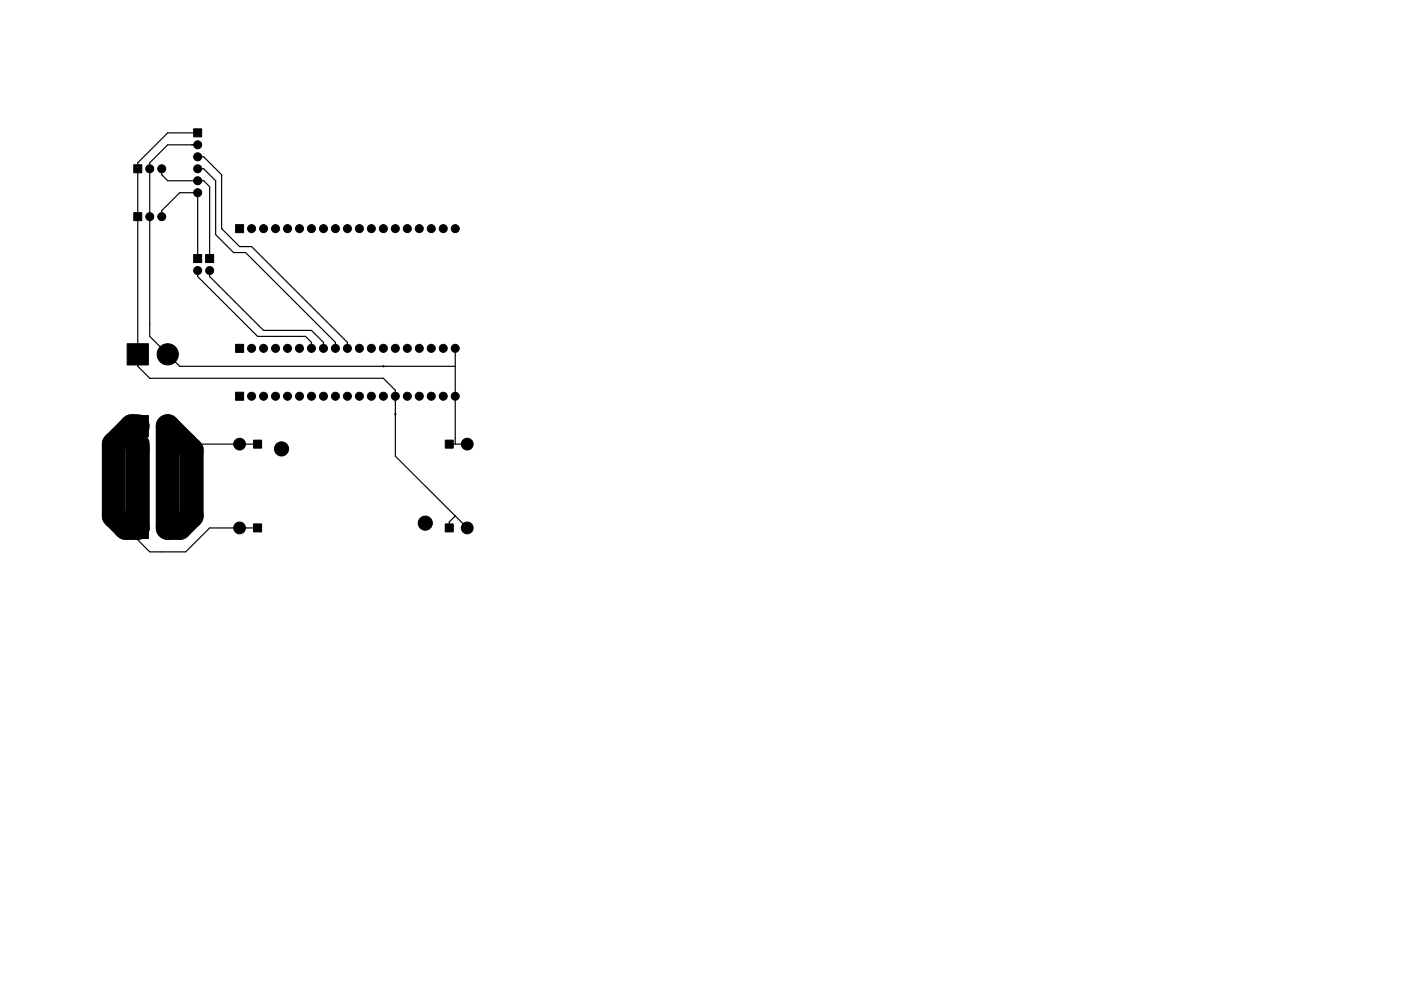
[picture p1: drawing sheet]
<svg xmlns="http://www.w3.org/2000/svg" width="297mm" height="210mm" viewBox="0 0 297 210" stroke-linecap="round" stroke-linejoin="round" font-family="sans-serif">
<g fill="#000" stroke="#000" stroke-width=".21">
<path d="M28.4 35h1.7v1.7h-1.7zM41.1 27.3h1.7v1.7h-1.7zM28.4 45.1h1.7v1.7h-1.7zM41.1 54h1.7v1.7h-1.7zM43.6 54h1.7v1.7h-1.7zM50 47.7h1.6v1.7h-1.6zM27 72.9h4.5v4.5h-4.5zM50 73.1h1.6v1.7h-1.6zM27 88.2h4.5v4.5h-4.5zM50 83.2h1.6v1.7h-1.6zM53.8 93.4h1.7v1.7h-1.7zM94.4 93.4h1.7v1.7h-1.7z"/>
<path d="M27 109.8h4.5v4.5h-4.5zM53.8 111.2h1.7v1.7h-1.7zM94.4 111.2h1.7v1.7h-1.7z"/>
<circle cx="31.7" cy="35.8" r=".85"/>
<circle cx="34.3" cy="35.8" r=".85"/>
<circle cx="41.9" cy="35.8" r=".85"/>
<circle cx="41.9" cy="38.3" r=".85"/>
<circle cx="41.9" cy="30.7" r=".85"/>
<circle cx="41.9" cy="33.3" r=".85"/>
<circle cx="31.7" cy="46" r=".85"/>
<circle cx="34.3" cy="46" r=".85"/>
<circle cx="41.9" cy="57.4" r=".85"/>
<circle cx="41.9" cy="40.9" r=".85"/>
<circle cx="44.4" cy="57.4" r=".85"/>
<circle cx="53.3" cy="48.5" r=".85"/>
<circle cx="55.9" cy="48.5" r=".85"/>
<circle cx="58.4" cy="48.5" r=".85"/>
<circle cx="61" cy="48.5" r=".85"/>
<circle cx="63.5" cy="48.5" r=".85"/>
<circle cx="66" cy="48.5" r=".85"/>
<circle cx="68.6" cy="48.5" r=".85"/>
<circle cx="71.1" cy="48.5" r=".85"/>
<circle cx="73.7" cy="48.5" r=".85"/>
<circle cx="76.2" cy="48.5" r=".85"/>
<circle cx="78.7" cy="48.5" r=".85"/>
<circle cx="81.3" cy="48.5" r=".85"/>
<circle cx="83.8" cy="48.5" r=".85"/>
<circle cx="86.4" cy="48.5" r=".85"/>
<circle cx="88.9" cy="48.5" r=".85"/>
<circle cx="91.4" cy="48.5" r=".85"/>
<circle cx="94" cy="48.5" r=".85"/>
<circle cx="96.5" cy="48.5" r=".85"/>
<circle cx="35.6" cy="75.2" r="2.25"/>
<circle cx="53.3" cy="73.9" r=".85"/>
<circle cx="55.9" cy="73.9" r=".85"/>
<circle cx="58.4" cy="73.9" r=".85"/>
<circle cx="61" cy="73.9" r=".85"/>
<circle cx="63.5" cy="73.9" r=".85"/>
<circle cx="66" cy="73.9" r=".85"/>
<circle cx="68.6" cy="73.9" r=".85"/>
<circle cx="71.1" cy="73.9" r=".85"/>
<circle cx="73.7" cy="73.9" r=".85"/>
<circle cx="76.2" cy="73.9" r=".85"/>
<circle cx="78.7" cy="73.9" r=".85"/>
<circle cx="81.3" cy="73.9" r=".85"/>
<circle cx="81.3" cy="77.7" r=".12"/>
<circle cx="83.8" cy="73.9" r=".85"/>
<circle cx="86.4" cy="73.9" r=".85"/>
<circle cx="88.9" cy="73.9" r=".85"/>
<circle cx="91.4" cy="73.9" r=".85"/>
<circle cx="94" cy="73.9" r=".85"/>
<circle cx="96.5" cy="73.9" r=".85"/>
<circle cx="35.6" cy="90.4" r="2.25"/>
<circle cx="50.8" cy="94.2" r="1.25"/>
<circle cx="53.3" cy="84.1" r=".85"/>
<circle cx="55.9" cy="84.1" r=".85"/>
<circle cx="58.4" cy="84.1" r=".85"/>
<circle cx="59.7" cy="95.2" r="1.5"/>
<circle cx="61" cy="84.1" r=".85"/>
<circle cx="63.5" cy="84.1" r=".85"/>
<circle cx="66" cy="84.1" r=".85"/>
<circle cx="68.6" cy="84.1" r=".85"/>
<circle cx="71.1" cy="84.1" r=".85"/>
<circle cx="73.7" cy="84.1" r=".85"/>
<circle cx="76.2" cy="84.1" r=".85"/>
<circle cx="78.7" cy="84.1" r=".85"/>
<circle cx="81.3" cy="84.1" r=".85"/>
<circle cx="83.8" cy="84.1" r=".85"/>
<circle cx="83.8" cy="87.9" r=".12"/>
<circle cx="86.4" cy="84.1" r=".85"/>
<circle cx="88.9" cy="84.1" r=".85"/>
<circle cx="91.4" cy="84.1" r=".85"/>
<circle cx="94" cy="84.1" r=".85"/>
<circle cx="96.5" cy="84.1" r=".85"/>
<circle cx="99.1" cy="94.2" r="1.25"/>
<circle cx="35.6" cy="112" r="2.25"/>
<circle cx="50.8" cy="112" r="1.25"/>
<circle cx="90.2" cy="111" r="1.5"/>
<circle cx="99.1" cy="112" r="1.25"/>
</g>
<g fill="none" stroke="#000" stroke-width=".25">
<path d="M34.3 35.8v1.3l1.3 1.2h7.6l1.2 1.3v15.3M41.9 35.8h1.3l2.5 2.5v11.5l3.8 3.8h2.6l19 19v1.3M41.9 33.3h1.3l3.8 3.8v11.4l3.8 3.8h2.5l20.4 20.3v1.3M41.9 28.2h-6.3l-6.4 6.3v43.2l2.5 2.6h49.6l2.5 2.5v14l12.7 12.7M41.9 30.7h-6.3l-3.9 3.8v36.9l6.4 6.3h58.4M34.3 46v-1.3l3.8-3.8h3.8v14M41.9 57.4v1.3l12.7 12.7h10.2l1.2 1.2v1.3M44.4 57.4v1.3l11.5 11.4h10.1l2.6 2.5v1.3M96.5 73.9v20.3M36.8 94.2h17.8M95.2 94.2h3.9M29.2 112v2.5l2.5 2.6h7.7l5-5.1h10.2"/>
<path d="M96.5 109.5l-1.3 1.2v1.3M96.5 109.5l2.6 2.5"/>
</g>
<path d="M29.2 90.4h-1.3l-3.8 3.8v15.3l2.6 2.5h2.5v-17.8M35.6 90.4l5 5.1v14l-2.5 2.5h-2.5z" fill="none" stroke="#000" stroke-width="5.1"/>
</svg>
